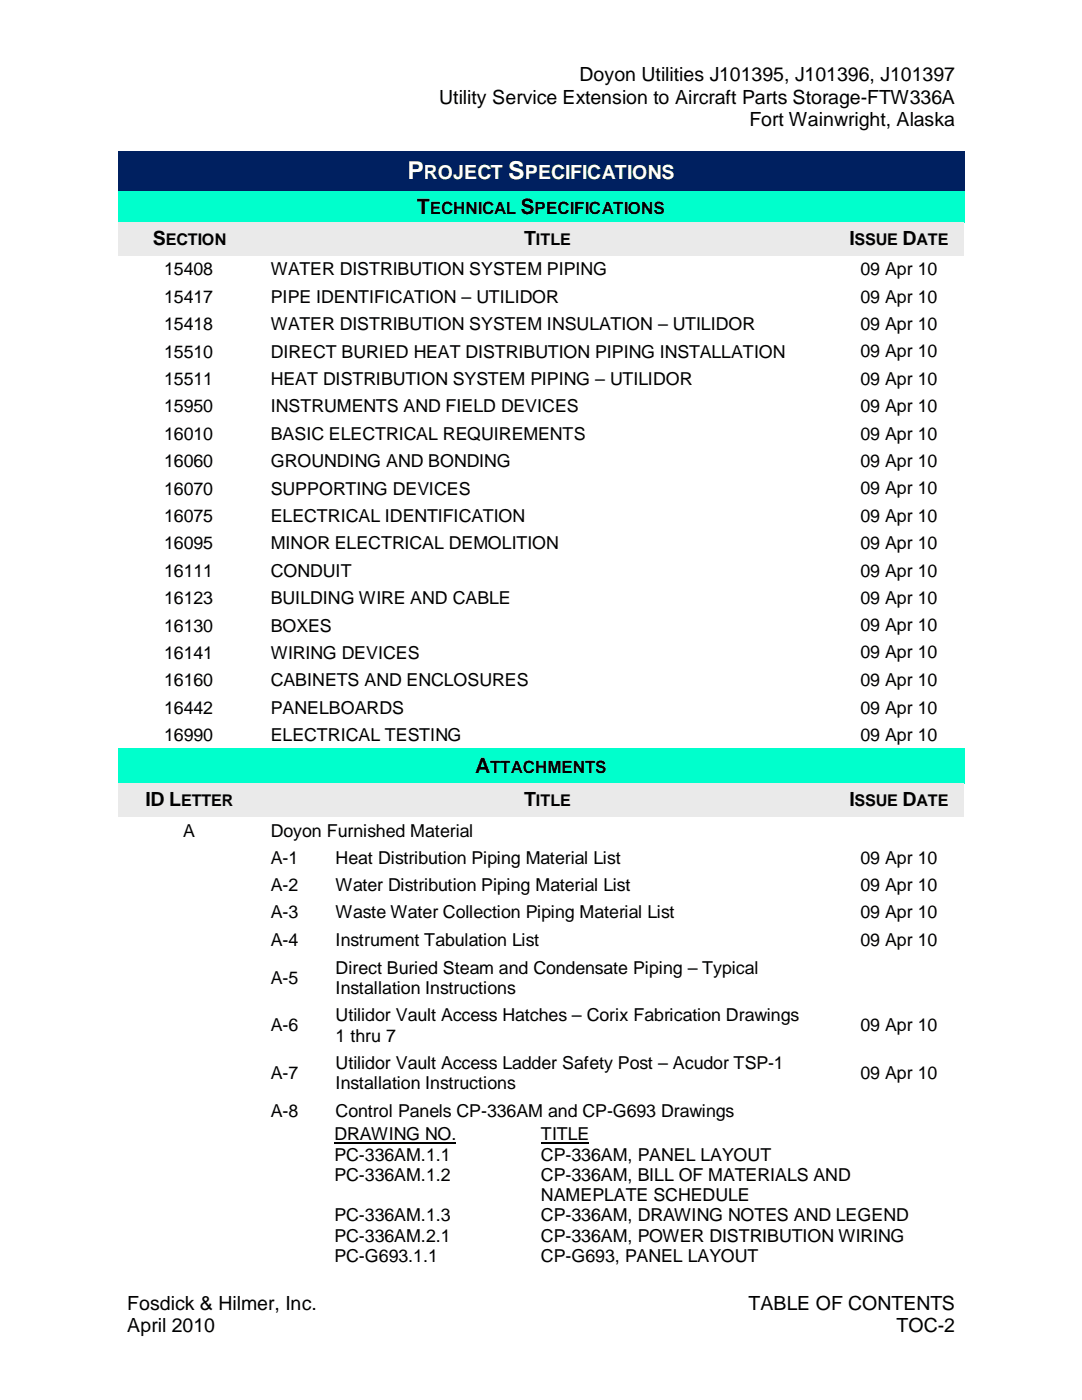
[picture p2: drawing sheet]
<svg xmlns="http://www.w3.org/2000/svg" width="216mm" height="279mm" viewBox="0 0 216 279" stroke-linecap="round" stroke-linejoin="round" font-family="sans-serif">
<defs><g id="words">
<g font-size="4.9" fill="#fff">
<text x="81.3" y="35.8">P</text>
<text x="101.4" y="35.8">S</text>
</g>
<g font-size="4.2">
<text x="83.1" y="42.7">T</text>
<text x="103.9" y="42.7">S</text>
<text x="94.8" y="154.2">A</text>
</g>
<g font-size="3.9">
<text x="115.7" y="16.3">Doyon Utilities J101395, J101396, J101397</text>
<text x="87.6" y="20.7">Utility Service Extension to Aircraft Parts Storage-FTW336A</text>
<text x="149.5" y="25.1">Fort Wainwright, Alaska</text>
<text x="30.5" y="48.9">S</text>
<text x="104.6" y="48.9">T</text>
<text x="169.5" y="48.9">I</text>
<text x="180.1" y="48.9">D</text>
<text x="29" y="160.9">ID L</text>
<text x="104.6" y="160.9">T</text>
<text x="169.5" y="160.9">I</text>
<text x="180.1" y="160.9">D</text>
<text x="25.4" y="261.4">Fosdick &amp; Hilmer, Inc.</text>
<text x="149.4" y="261.4">TABLE OF CONTENTS</text>
<text x="25.4" y="265.8">April 2010</text>
<text x="178.9" y="265.8">TOC-2</text>
</g>
<g font-size="3.9" fill="#fff">
<text x="84.6" y="35.8">ROJECT</text>
<text x="104.7" y="35.8">PECIFICATIONS</text>
</g>
<g font-size="3.6">
<text x="32.8" y="54.9">15408</text>
<text x="54" y="54.9">WATER DISTRIBUTION SYSTEM PIPING</text>
<text x="171.7" y="54.9">09 Apr 10</text>
<text x="32.8" y="60.5">15417</text>
<text x="32.8" y="65.9">15418</text>
<text x="54" y="60.5">PIPE IDENTIFICATION – UTILIDOR</text>
<text x="54" y="65.9">WATER DISTRIBUTION SYSTEM INSULATION – UTILIDOR</text>
<text x="171.7" y="60.5">09 Apr 10</text>
<text x="171.7" y="65.9">09 Apr 10</text>
<text x="32.8" y="71.4">15510</text>
<text x="54" y="71.4">DIRECT BURIED HEAT DISTRIBUTION PIPING INSTALLATION</text>
<text x="171.7" y="71.3">09 Apr 10</text>
<text x="32.8" y="76.8">15511</text>
<text x="54" y="76.8">HEAT DISTRIBUTION SYSTEM PIPING – UTILIDOR</text>
<text x="171.7" y="76.8">09 Apr 10</text>
<text x="32.8" y="82.3">15950</text>
<text x="54" y="82.3">INSTRUMENTS AND FIELD DEVICES</text>
<text x="171.7" y="82.2">09 Apr 10</text>
<text x="32.8" y="87.8">16010</text>
<text x="54" y="87.8">BASIC ELECTRICAL REQUIREMENTS</text>
<text x="171.7" y="87.7">09 Apr 10</text>
<text x="32.8" y="93.2">16060</text>
<text x="54" y="93.2">GROUNDING AND BONDING</text>
<text x="171.7" y="93.1">09 Apr 10</text>
<text x="32.8" y="98.7">16070</text>
<text x="54" y="98.7">SUPPORTING DEVICES</text>
<text x="171.7" y="98.6">09 Apr 10</text>
<text x="32.8" y="104.1">16075</text>
<text x="54" y="104.1">ELECTRICAL IDENTIFICATION</text>
<text x="171.7" y="104.1">09 Apr 10</text>
<text x="32.8" y="109.6">16095</text>
<text x="54" y="109.6">MINOR ELECTRICAL DEMOLITION</text>
<text x="171.7" y="109.6">09 Apr 10</text>
<text x="32.8" y="115.1">16111</text>
<text x="54" y="115.1">CONDUIT</text>
<text x="171.7" y="115.1">09 Apr 10</text>
<text x="32.8" y="120.6">16123</text>
<text x="54" y="120.6">BUILDING WIRE AND CABLE</text>
<text x="171.7" y="120.5">09 Apr 10</text>
<text x="171.7" y="126">09 Apr 10</text>
<text x="32.8" y="126.1">16130</text>
<text x="32.8" y="131.5">16141</text>
<text x="54" y="126.1">BOXES</text>
<text x="54" y="131.5">WIRING DEVICES</text>
<text x="171.7" y="131.4">09 Apr 10</text>
<text x="32.8" y="137">16160</text>
<text x="54" y="137">CABINETS AND ENCLOSURES</text>
<text x="171.7" y="136.9">09 Apr 10</text>
<text x="32.8" y="142.4">16442</text>
<text x="54" y="142.4">PANELBOARDS</text>
<text x="171.7" y="142.4">09 Apr 10</text>
<text x="32.8" y="147.9">16990</text>
<text x="54" y="147.9">ELECTRICAL TESTING</text>
<text x="171.7" y="147.8">09 Apr 10</text>
<text x="36.6" y="167">A</text>
<text x="54" y="167">Doyon Furnished Material</text>
<text x="54" y="172.4">A-1</text>
<text x="67" y="172.4">Heat Distribution Piping Material List</text>
<text x="171.7" y="172.4">09 Apr 10</text>
<text x="54" y="177.9">A-2</text>
<text x="67" y="177.9">Water Distribution Piping Material List</text>
<text x="171.7" y="177.8">09 Apr 10</text>
<text x="54" y="183.3">A-3</text>
<text x="67" y="183.3">Waste Water Collection Piping Material List</text>
<text x="171.7" y="183.3">09 Apr 10</text>
<text x="54" y="188.8">A-4</text>
<text x="67" y="188.8">Instrument Tabulation List</text>
<text x="171.7" y="188.7">09 Apr 10</text>
<text x="54" y="196.3">A-5</text>
<text x="67" y="194.3">Direct Buried Steam and Condensate Piping – Typical</text>
<text x="67" y="198.4">Installation Instructions</text>
<text x="67" y="203.8">Utilidor Vault Access Hatches – Corix Fabrication Drawings</text>
<text x="54" y="205.8">A-6</text>
<text x="67" y="207.9">1 thru 7</text>
<text x="171.7" y="205.7">09 Apr 10</text>
<text x="54" y="215.4">A-7</text>
<text x="67" y="213.4">Utilidor Vault Access Ladder Safety Post – Acudor TSP-1</text>
<text x="171.7" y="215.3">09 Apr 10</text>
<text x="67" y="217.4">Installation Instructions</text>
<text x="54" y="222.8">A-8</text>
<text x="66.7" y="227.6">DRAWING NO.</text>
<text x="67" y="222.8">Control Panels CP-336AM and CP-G693 Drawings</text>
<text x="107.9" y="227.6">TITLE</text>
<text x="66.7" y="231.6">PC-336AM.1.1</text>
<text x="107.9" y="231.6">CP-336AM, PANEL LAYOUT</text>
<text x="66.7" y="235.6">PC-336AM.1.2</text>
<text x="107.9" y="239.7">NAMEPLATE SCHEDULE</text>
<text x="107.9" y="235.6">CP-336AM, BILL OF MATERIALS AND</text>
<text x="66.7" y="243.8">PC-336AM.1.3</text>
<text x="107.9" y="243.8">CP-336AM, DRAWING NOTES AND LEGEND</text>
<text x="66.7" y="247.8">PC-336AM.2.1</text>
<text x="66.7" y="251.9">PC-G693.1.1</text>
<text x="107.9" y="251.9">CP-G693, PANEL LAYOUT</text>
<text x="107.9" y="247.8">CP-336AM, POWER DISTRIBUTION WIRING</text>
</g>
<g font-size="3.4">
<text x="85.8" y="42.7">ECHNICAL</text>
<text x="106.7" y="42.7">PECIFICATIONS</text>
<text x="97.8" y="154.2">TTACHMENTS</text>
</g>
<g font-size="3.2">
<text x="33.1" y="48.9">ECTION</text>
<text x="106.9" y="48.9">ITLE</text>
<text x="170.5" y="48.9">SSUE</text>
<text x="182.9" y="48.9">ATE</text>
<text x="36.2" y="160.9">ETTER</text>
<text x="106.9" y="160.9">ITLE</text>
<text x="170.5" y="160.9">SSUE</text>
<text x="182.9" y="160.9">ATE</text>
</g>
</g></defs>
<g fill="#002060">
<path d="M23.5 30.3h168.9v7.8h-168.9z"/>
<path d="M25.4 30.3h165.1v7.8h-165.1z"/>
</g>
<g fill="#0fc">
<path d="M23.5 38.1h168.9v6.3h-168.9z"/>
<path d="M25.4 38.1h165.1v6.3h-165.1z"/>
</g>
<g fill="#eaeaea">
<path d="M23.5 44.4h28.6v6.6h-28.6z"/>
<path d="M25.4 44.4h24.8v6.6h-24.8z"/>
<path d="M52.1 44.4h114.2v6.6h-114.2z"/>
<path d="M54 44.4h110.4v6.6h-110.4z"/>
<path d="M166.3 44.4h26.1v6.6h-26.1z"/>
<path d="M168.2 44.4h22.3v6.6h-22.3z"/>
</g>
<g fill="#0fc">
<path d="M23.5 149.4h168.9v7h-168.9z"/>
<path d="M25.4 149.4h165.1v7h-165.1z"/>
</g>
<g fill="#eaeaea">
<path d="M23.5 156.4h28.6v6.6h-28.6z"/>
<path d="M25.4 156.4h24.8v6.6h-24.8z"/>
<path d="M52.1 156.4h114.2v6.6h-114.2z"/>
<path d="M54 156.4h110.4v6.6h-110.4z"/>
<path d="M166.3 156.4h26.1v6.6h-26.1z"/>
<path d="M168.2 156.4h22.3v6.6h-22.3z"/>
</g>
<path d="M66.7 228h24.3M107.9 228h9.6" fill="none" stroke="#000" stroke-width=".25"/>
<use href="#words"/>
</svg>
